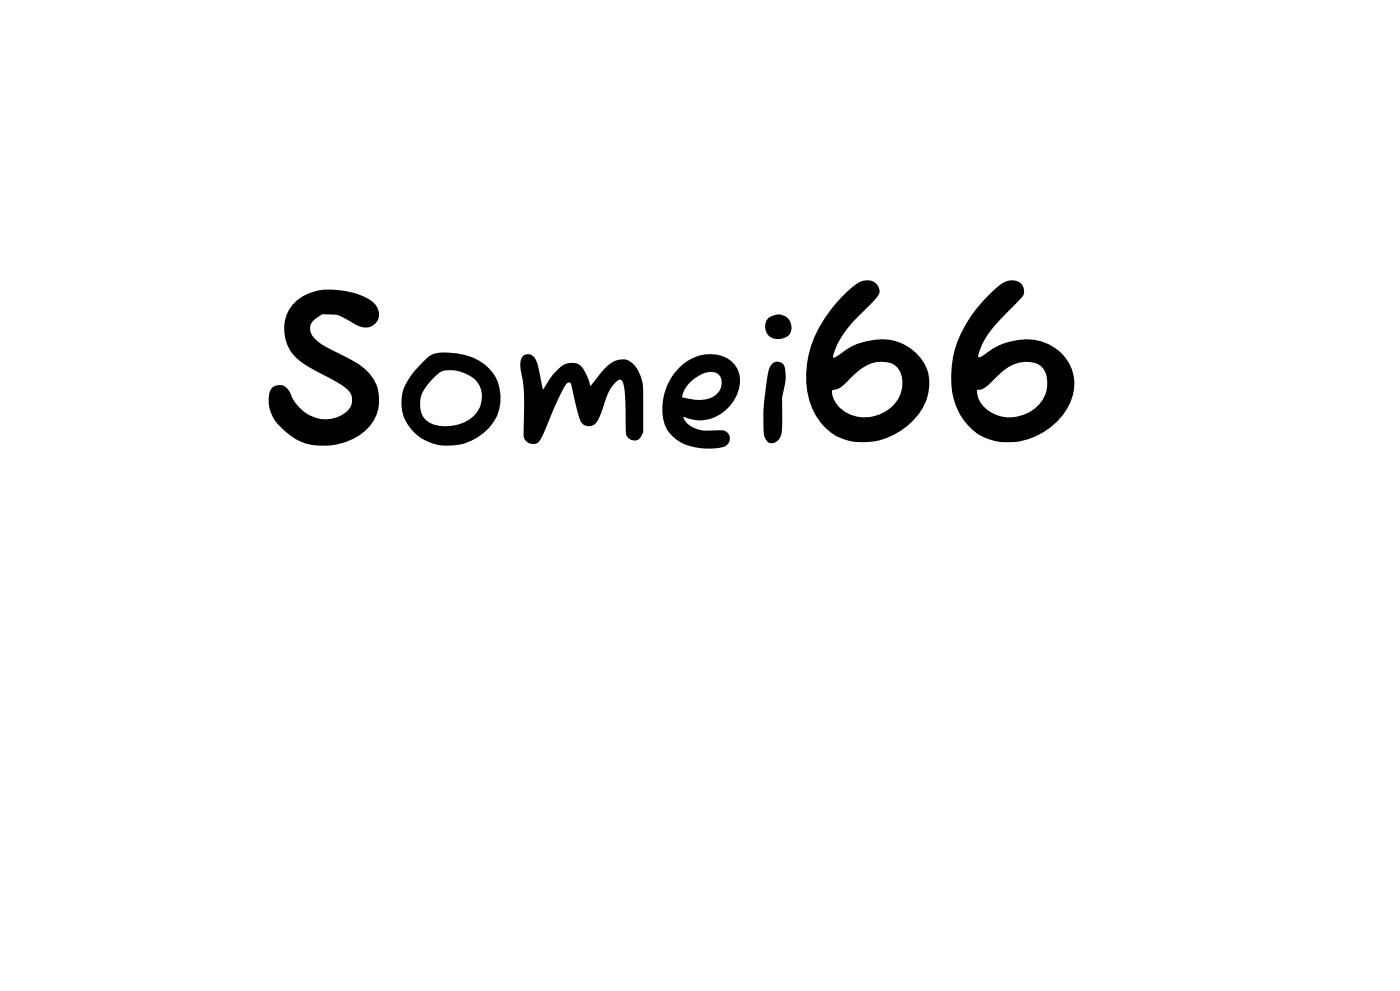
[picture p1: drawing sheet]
<svg xmlns="http://www.w3.org/2000/svg" width="420mm" height="297mm" viewBox="0 0 420 297" stroke-linecap="round" stroke-linejoin="round" font-family="sans-serif">
<path d="M87.9 91.2a15.6 15.6 0 0 1 14.3-4.2 20.5 20.5 0 0 1 9.5 3.3 4.2 4.2 0 0 1 2 4.6 4.2 4.2 0 0 1-3.9 3.3 12.5 12.5 0 0 1-5.9-2.6 7.4 7.4 0 0 0-4.9-1.4h-2.3a6.2 6.2 0 0 0-3.7 3.9 6.8 6.8 0 0 0 4.1 5.4l3.9 2.1a34.5 34.5 0 0 1 9.9 6.4 12.5 12.5 0 0 1-5.1 19.6 19.4 19.4 0 0 1-17.2 0 19 19 0 0 1-6.8-6.7 9.2 9.2 0 0 1-.3-8.5 3.4 3.4 0 0 1 5.7 1.7 11.1 11.1 0 0 0 15.3 6.3 4.7 4.7 0 0 0 3.1-4 4.7 4.7 0 0 0-2.3-4.4l-2.2-1.5a70.4 70.4 0 0 1-12-7.1 12 12 0 0 1-1.2-16.2zM230.5 95.3a4.1 4.1 0 0 1 4.5-.7 4.1 4.1 0 0 1 2.5 3.8 3.3 3.3 0 0 1-3.5 3.2 3.8 3.8 0 0 1-4.1-1.9 3.8 3.8 0 0 1 .6-4.4zM253.4 88.1l2.4-2.2a5.3 5.3 0 0 1 7-1 2.82 2.82 0 0 1 0 4.5l-1.6 1.7a43.3 43.3 0 0 0-10.3 12.7l-.9 2.5-.1 .9 1.1-.4a20.2 20.2 0 0 1 17.4-4.6 13.3 13.3 0 0 1 9.4 18.1 20.1 20.1 0 0 1-27.2 10.3 18.3 18.3 0 0 1-8.4-13.3h7.3a8.8 8.8 0 0 0 7.5 7.6 11.4 11.4 0 0 0 13.6-8.7 6.4 6.4 0 0 0-3-7.2 10.1 10.1 0 0 0-10.6 2.6l-2.6 2.5a6.8 6.8 0 0 1-4.7 2.9l-.2 .3h-7.3a31.4 31.4 0 0 1 7.6-25.3zM296.5 88.5l2.5-2.3a5.8 5.8 0 0 1 6.8-1.6 3.2 3.2 0 0 1 0 5.3l-1.6 1.7a42 42 0 0 0-9.8 12.1l-.8 2.3-.1 1 .2 .1 1-.4a19.9 19.9 0 0 1 17.7-4.4 13.4 13.4 0 0 1 7.7 20.2 20.2 20.2 0 0 1-23.5 9.1 17.7 17.7 0 0 1-11-14.8h7.4a8.6 8.6 0 0 0 7.2 8 11.6 11.6 0 0 0 13.7-7.6 7.1 7.1 0 0 0-2.5-8.1 11.2 11.2 0 0 0-12.3 3.7l-2 2.1a4.7 4.7 0 0 1-4.1 1.9h-7.4a31.3 31.3 0 0 1 7.4-24.4zM127.3 108.1a7.1 7.1 0 0 1 7-2.4 16.9 16.9 0 0 1 13.5 5.9 13.5 13.5 0 0 1-4.5 19.4 15.4 15.4 0 0 1-19.8-2.2 11.3 11.3 0 0 1-3.1-8.1h5.6a6 6 0 0 0 5.8 6.9 12.3 12.3 0 0 0 11.3-4.1 7.4 7.4 0 0 0-3.4-11.5 9.2 9.2 0 0 0-7.8-.4 18.1 18.1 0 0 0-5.6 7.1l-.3 2h-5.6a15.6 15.6 0 0 1 5.3-11zM157 106.6a2.78 2.78 0 0 1 4.1 2.2l1.8 8 .3-.5a18.6 18.6 0 0 1 6.1-7.1 4.4 4.4 0 0 1 6.3 2.5l.9 1.8 .6 2.2 1.8-2.3a12.6 12.6 0 0 1 6.4-5.5 4.6 4.6 0 0 1 5.4 1.9 14.3 14.3 0 0 1 2.3 9.9v9.8a2.84 2.84 0 0 1-2.9 2.5 2.91 2.91 0 0 1-2.4-3.7v-1a58.2 58.2 0 0 0-.8-12.5l-.6-1a1.73 1.73 0 0 0-1.8 1 16.2 16.2 0 0 0-3.6 7.4l-.5 1.5a7 7 0 0 1-2.4 3.8 2.96 2.96 0 0 1-4.3-2.6l-2.4-9.9-.4-.4-.6 .1a36.8 36.8 0 0 0-4.9 9.5 29 29 0 0 1-4 8.5 2.87 2.87 0 0 1-3.2-.2 2.87 2.87 0 0 1-1.1-2.9v-3.2a55 55 0 0 0-.9-15.7 4.5 4.5 0 0 1 .8-4.1zM203.5 110.5a12.5 12.5 0 0 1 14.6-3.2 8.2 8.2 0 0 1 2.9 11.2 11.8 11.8 0 0 1-15.3 6.6l-.7-.1a6.5 6.5 0 0 0 6.1 4h2.4a8.1 8.1 0 0 1 4.2 .3 2.58 2.58 0 0 1 1.2 2.7 2.58 2.58 0 0 1-2.1 2 18.6 18.6 0 0 1-13.8-2.2 10.1 10.1 0 0 1-4.3-9.9l.4-3h5.5v.2a23.4 23.4 0 0 0 7.2 .6 5 5 0 0 0 4.3-6.8 3.6 3.6 0 0 0-4.6-1.2 9.9 9.9 0 0 0-6.9 7.2h-5.5a16.8 16.8 0 0 1 4.4-8.4zM231.5 109.2a2.35 2.35 0 0 1 2.6-.6 2.35 2.35 0 0 1 1.5 2.3 13.5 13.5 0 0 1-.4 5.6l-.6 2.7 .1 4.8a15.2 15.2 0 0 1-.7 7.2 2.48 2.48 0 0 1-3.9 1.1 5.3 5.3 0 0 1-1.1-4.4 68.8 68.8 0 0 1 2-17.9z" fill="#000"/>
</svg>
